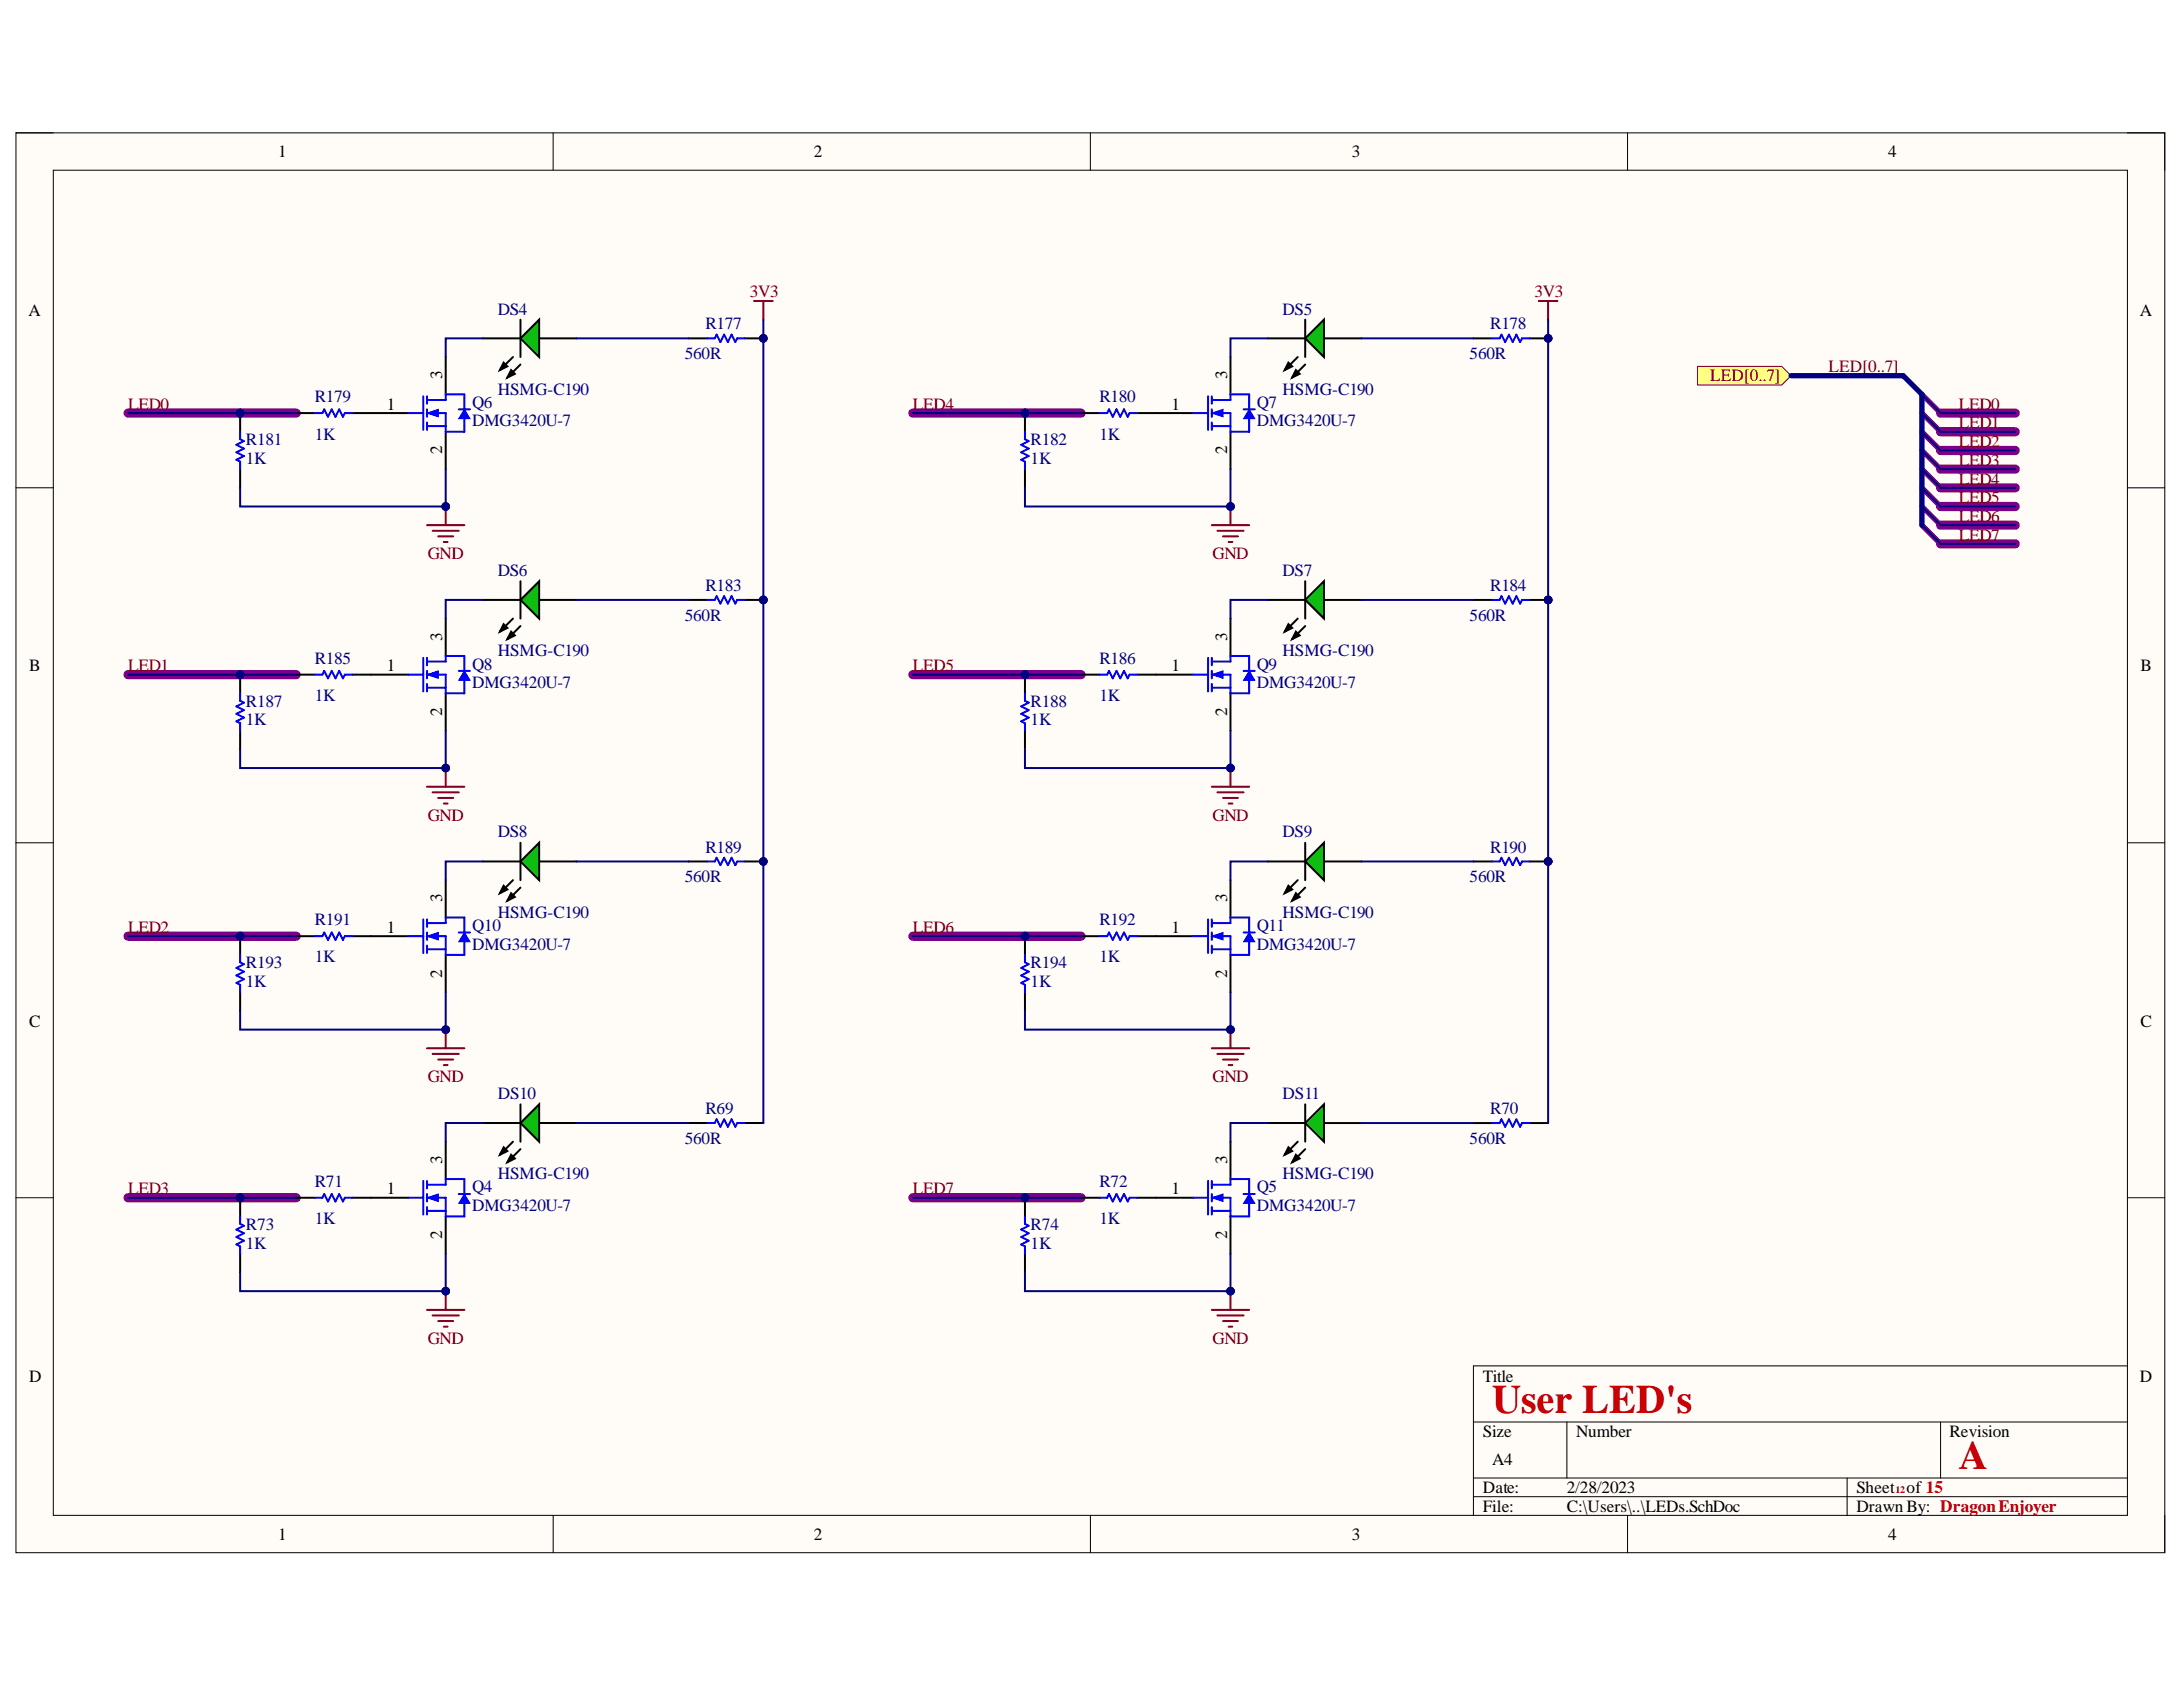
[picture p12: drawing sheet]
<svg xmlns="http://www.w3.org/2000/svg" width="279mm" height="216mm" viewBox="0 0 279 216" stroke-linecap="round" stroke-linejoin="round" font-family="sans-serif">
<defs><g id="words">
<g font-size="5.2" fill="#f00">
<text x="191" y="180.9">User LED's</text>
<text x="250.7" y="188.1">A</text>
</g>
<g font-size="2.2">
<text x="35.6" y="20.1">1</text>
<text x="104.2" y="20.1">2</text>
<text x="173" y="20.1">3</text>
<text x="241.7" y="20.1">4</text>
<text x="3.6" y="40.4">A</text>
<text x="273.9" y="40.4">A</text>
<text x="49.5" y="52.4">1</text>
<text x="56.6" y="48.6" transform="rotate(-90 56.6 48.6)">3</text>
<text x="149.9" y="52.4">1</text>
<text x="157" y="48.6" transform="rotate(-90 157 48.6)">3</text>
<text x="56.6" y="58.1" transform="rotate(-90 56.6 58.1)">2</text>
<text x="157" y="58.1" transform="rotate(-90 157 58.1)">2</text>
<text x="56.6" y="82.1" transform="rotate(-90 56.6 82.1)">3</text>
<text x="157" y="82.1" transform="rotate(-90 157 82.1)">3</text>
<text x="3.7" y="85.9">B</text>
<text x="49.5" y="85.9">1</text>
<text x="149.9" y="85.9">1</text>
<text x="274" y="85.9">B</text>
<text x="56.6" y="91.6" transform="rotate(-90 56.6 91.6)">2</text>
<text x="157" y="91.6" transform="rotate(-90 157 91.6)">2</text>
<text x="49.5" y="119.4">1</text>
<text x="56.6" y="115.5" transform="rotate(-90 56.6 115.5)">3</text>
<text x="149.9" y="119.4">1</text>
<text x="157" y="115.5" transform="rotate(-90 157 115.5)">3</text>
<text x="56.6" y="125.1" transform="rotate(-90 56.6 125.1)">2</text>
<text x="157" y="125.1" transform="rotate(-90 157 125.1)">2</text>
<text x="3.7" y="131.4">C</text>
<text x="274" y="131.4">C</text>
<text x="56.6" y="149" transform="rotate(-90 56.6 149)">3</text>
<text x="157" y="149" transform="rotate(-90 157 149)">3</text>
<text x="49.5" y="152.9">1</text>
<text x="149.9" y="152.9">1</text>
<text x="56.6" y="158.6" transform="rotate(-90 56.6 158.6)">2</text>
<text x="157" y="158.6" transform="rotate(-90 157 158.6)">2</text>
<text x="3.7" y="176.8">D</text>
<text x="189.8" y="176.8">Title</text>
<text x="273.9" y="176.8">D</text>
<text x="189.8" y="183.9">Size</text>
<text x="201.7" y="183.9">Number</text>
<text x="249.5" y="183.9">Revision</text>
<text x="189.8" y="191.1">Date:</text>
<text x="191" y="187.5">A4</text>
<text x="200.5" y="191.1">2/28/2023</text>
<text x="237.6" y="191.1">Sheet of 15</text>
<text x="35.6" y="197.1">1</text>
<text x="104.2" y="197.1">2</text>
<text x="173" y="197.1">3</text>
<text x="189.8" y="193.5">File:</text>
<text x="200.5" y="193.5">C:\Users\..\LEDs.SchDoc</text>
<text x="237.6" y="193.5">Drawn By: DragonEnjoyer</text>
<text x="241.7" y="197.1">4</text>
</g>
<g font-size="2.2" fill="#000080">
<text x="63.7" y="40.3">DS4</text>
<text x="164.2" y="40.3">DS5</text>
<text x="87.7" y="45.9">560R</text>
<text x="90.3" y="42.1">R177</text>
<text x="188.1" y="45.9">560R</text>
<text x="190.7" y="42.1">R178</text>
<text x="40.3" y="51.4">R179</text>
<text x="60.4" y="52.2">Q6</text>
<text x="63.7" y="50.5">HSMG-C190</text>
<text x="140.7" y="51.4">R180</text>
<text x="160.9" y="52.2">Q7</text>
<text x="164.2" y="50.5">HSMG-C190</text>
<text x="31.5" y="59.4">1K</text>
<text x="31.5" y="56.9">R181</text>
<text x="40.3" y="56.3">1K</text>
<text x="60.4" y="54.6">DMG3420U-7</text>
<text x="131.9" y="59.4">1K</text>
<text x="131.9" y="56.9">R182</text>
<text x="140.7" y="56.3">1K</text>
<text x="160.9" y="54.6">DMG3420U-7</text>
<text x="63.7" y="73.7">DS6</text>
<text x="90.3" y="75.6">R183</text>
<text x="164.2" y="73.7">DS7</text>
<text x="190.7" y="75.6">R184</text>
<text x="87.7" y="79.4">560R</text>
<text x="188.1" y="79.4">560R</text>
<text x="40.3" y="89.8">1K</text>
<text x="40.3" y="84.9">R185</text>
<text x="60.4" y="85.7">Q8</text>
<text x="60.4" y="88.1">DMG3420U-7</text>
<text x="63.7" y="84">HSMG-C190</text>
<text x="140.7" y="89.8">1K</text>
<text x="140.7" y="84.9">R186</text>
<text x="160.9" y="85.7">Q9</text>
<text x="160.9" y="88.1">DMG3420U-7</text>
<text x="164.2" y="84">HSMG-C190</text>
<text x="31.5" y="92.8">1K</text>
<text x="31.5" y="90.4">R187</text>
<text x="131.9" y="92.8">1K</text>
<text x="131.9" y="90.4">R188</text>
<text x="63.7" y="107.2">DS8</text>
<text x="164.2" y="107.2">DS9</text>
<text x="87.7" y="112.9">560R</text>
<text x="90.3" y="109.1">R189</text>
<text x="188.1" y="112.9">560R</text>
<text x="190.7" y="109.1">R190</text>
<text x="40.3" y="118.4">R191</text>
<text x="60.4" y="119.1">Q10</text>
<text x="63.7" y="117.5">HSMG-C190</text>
<text x="140.7" y="118.4">R192</text>
<text x="160.9" y="119.1">Q11</text>
<text x="164.2" y="117.5">HSMG-C190</text>
<text x="31.5" y="123.9">R193</text>
<text x="40.3" y="123.2">1K</text>
<text x="60.4" y="121.6">DMG3420U-7</text>
<text x="131.9" y="123.9">R194</text>
<text x="140.7" y="123.2">1K</text>
<text x="160.9" y="121.6">DMG3420U-7</text>
<text x="31.5" y="126.3">1K</text>
<text x="131.9" y="126.3">1K</text>
<text x="63.7" y="140.7">DS10</text>
<text x="90.3" y="142.5">R69</text>
<text x="164.2" y="140.7">DS11</text>
<text x="190.7" y="142.5">R70</text>
<text x="87.7" y="146.4">560R</text>
<text x="188.1" y="146.4">560R</text>
<text x="40.3" y="151.9">R71</text>
<text x="60.4" y="152.6">Q4</text>
<text x="60.4" y="155">DMG3420U-7</text>
<text x="63.7" y="150.9">HSMG-C190</text>
<text x="140.7" y="151.9">R72</text>
<text x="160.9" y="152.6">Q5</text>
<text x="160.9" y="155">DMG3420U-7</text>
<text x="164.2" y="150.9">HSMG-C190</text>
<text x="31.5" y="159.8">1K</text>
<text x="31.5" y="157.4">R73</text>
<text x="40.3" y="156.7">1K</text>
<text x="131.9" y="159.8">1K</text>
<text x="131.9" y="157.4">R74</text>
<text x="140.7" y="156.7">1K</text>
</g>
<g font-size="2.2" fill="#800000">
<text x="96" y="38.1">3V3</text>
<text x="196.4" y="38.1">3V3</text>
<text x="234" y="47.6">LED[0..7]</text>
<text x="16.4" y="52.4">LED0</text>
<text x="116.9" y="52.4">LED4</text>
<text x="218.9" y="48.8">LED[0..7]</text>
<text x="250.7" y="52.4">LED0</text>
<text x="250.7" y="54.8">LED1</text>
<text x="250.7" y="57.2">LED2</text>
<text x="250.7" y="59.6">LED3</text>
<text x="250.7" y="62">LED4</text>
<text x="250.7" y="64.4">LED5</text>
<text x="54.7" y="71.6">GND</text>
<text x="155.2" y="71.6">GND</text>
<text x="250.7" y="66.7">LED6</text>
<text x="250.7" y="69.2">LED7</text>
<text x="16.4" y="85.9">LED1</text>
<text x="116.9" y="85.9">LED5</text>
<text x="54.7" y="105.1">GND</text>
<text x="155.2" y="105.1">GND</text>
<text x="16.4" y="119.4">LED2</text>
<text x="116.9" y="119.4">LED6</text>
<text x="54.7" y="138.5">GND</text>
<text x="155.2" y="138.5">GND</text>
<text x="16.4" y="152.9">LED3</text>
<text x="116.9" y="152.9">LED7</text>
<text x="54.7" y="172">GND</text>
<text x="155.2" y="172">GND</text>
</g>
<text font-size="1.3" fill="#f00" x="242.6" y="191">12</text>
</g></defs>
<path d="M2 17h275.1v181.7h-275.1z" fill-rule="evenodd" fill="#fffcf8"/>
<path d="M2 17h275.1v181.7h-275.1z" fill="none" stroke="#000" stroke-width=".13"/>
<path d="M6.8 21.8h265.5v172.1h-265.5z" fill-rule="evenodd" fill="#fffcf8"/>
<g fill="none" stroke="#000" stroke-width=".13">
<path d="M2 17h4.8M70.8 17v4.8M139.6 17v4.8M208.3 17v4.8M272.3 17h4.8v4.8M6.8 21.8h265.5v172.1h-265.5zM2 62.4h4.8M272.3 62.4h4.8M2 107.9h4.8M272.3 107.9h4.8M2 153.3h4.8M272.3 153.3h4.8"/>
<path d="M272.3 174.8h-83.7v19.1M70.8 193.9v4.8M139.6 193.9v4.8M188.6 182h83.7M188.6 189.2h83.7M188.6 191.5h83.7M200.5 182v7.2M208.3 193.9v4.8M236.4 189.2v4.7M248.4 182v7.2M277.1 193.9v4.8"/>
</g>
<path d="M246 50.5l2.4 2.4M246 52.9l2.4 2.4M246 55.3l2.4 2.4M246 57.7l2.4 2.3M246 60l2.4 2.4M246 62.4l2.4 2.4M246 64.8l2.4 2.4M246 67.2l2.4 2.4" fill="none" stroke="#7d0089" stroke-width=".68"/>
<g fill="none" stroke="#7d0089" stroke-width="1.2">
<path d="M16.4 52.9h21.5M116.8 52.9h21.6M248.4 52.9h9.5M248.4 55.3h9.5M248.4 57.7h9.5M248.4 60h9.5M248.4 62.4h9.5M248.4 64.8h9.5M248.4 67.2h9.5M248.4 69.6h9.5M16.4 86.3h21.5M116.8 86.3h21.6"/>
<path d="M16.4 119.8h21.5M116.8 119.8h21.6M16.4 153.3h21.5M116.8 153.3h21.6"/>
</g>
<circle cx="97.7" cy="43.3" r=".48" fill="#000080"/>
<circle cx="97.7" cy="43.3" r=".48" fill="none" stroke="#000080" stroke-width=".13"/>
<path d="M95.3 43.3h2.4" fill="none" stroke="#000" stroke-width=".25"/>
<circle cx="97.7" cy="43.3" r=".48" fill="#000080"/>
<circle cx="97.7" cy="43.3" r=".48" fill="none" stroke="#000080" stroke-width=".13"/>
<path d="M88.1 43.3h2.4" fill="none" stroke="#000" stroke-width=".25"/>
<path d="M90.5 43.3h1l.2-.5 .5 1 .5-1 .5 1 .4-1 .5 1 .3-.5h.9" fill="none" stroke="#00f" stroke-width=".25"/>
<circle cx="97.7" cy="76.8" r=".48" fill="#000080"/>
<circle cx="97.7" cy="76.8" r=".48" fill="none" stroke="#000080" stroke-width=".13"/>
<path d="M95.3 76.8h2.4" fill="none" stroke="#000" stroke-width=".25"/>
<circle cx="97.7" cy="76.8" r=".48" fill="#000080"/>
<circle cx="97.7" cy="76.8" r=".48" fill="none" stroke="#000080" stroke-width=".13"/>
<path d="M88.1 76.8h2.4" fill="none" stroke="#000" stroke-width=".25"/>
<path d="M90.5 76.8h1l.2-.5 .5 1 .5-1 .5 1 .4-1 .5 1 .3-.5h.9" fill="none" stroke="#00f" stroke-width=".25"/>
<circle cx="97.7" cy="110.2" r=".48" fill="#000080"/>
<circle cx="97.7" cy="110.2" r=".48" fill="none" stroke="#000080" stroke-width=".13"/>
<path d="M95.3 110.2h2.4" fill="none" stroke="#000" stroke-width=".25"/>
<circle cx="97.7" cy="110.2" r=".48" fill="#000080"/>
<circle cx="97.7" cy="110.2" r=".48" fill="none" stroke="#000080" stroke-width=".13"/>
<path d="M47.5 119.8h4.8M57 112.6v4.8M88.1 110.2h2.4M57 122.2v4.8" fill="none" stroke="#000" stroke-width=".25"/>
<path d="M52.3 119.8h1.9M54.2 117.7v4.3M54.7 118.1h2.3M54.7 119.8h2.3v2.4M54.7 117.7v.9M54.7 119.3v1M90.5 110.2h1l.2-.4 .5 .9 .5-.9 .5 .9 .4-.9 .5 .9 .3-.5h.9M54.7 121.5h2.3M54.7 121v1" fill="none" stroke="#00f" stroke-width=".25"/>
<path d="M96.5 38.5h2.4M97.7 38.5v2.4" fill="none" stroke="#800000" stroke-width=".25"/>
<path d="M54.7 119.8l1.4-.5v1z" fill="#00f"/>
<path d="M54.7 119.8l1.4-.5v1z" fill="none" stroke="#00f" stroke-width=".13"/>
<path d="M57 118.1v-.7h2.4v1.9M59.4 120.5v1.7h-2.4" fill="none" stroke="#00f" stroke-width=".25"/>
<path d="M59.4 119.3l.8 1.2h-1.5z" fill="#00f"/>
<path d="M59.4 119.3l.8 1.2h-1.5z" fill="none" stroke="#00f" stroke-width=".13"/>
<path d="M40.3 119.8h1l.2-.5 .5 1 .5-1 .4 1 .5-1 .5 1 .2-.5h1M58.7 119.3h1.5" fill="none" stroke="#00f" stroke-width=".25"/>
<path d="M37.9 119.8h2.4M45.1 119.8h2.4" fill="none" stroke="#000" stroke-width=".25"/>
<circle cx="30.7" cy="119.8" r=".48" fill="#000080"/>
<circle cx="30.7" cy="119.8" r=".48" fill="none" stroke="#000080" stroke-width=".13"/>
<path d="M30.7 119.8v2.4" fill="none" stroke="#000" stroke-width=".25"/>
<circle cx="30.7" cy="119.8" r=".48" fill="#000080"/>
<circle cx="30.7" cy="119.8" r=".48" fill="none" stroke="#000080" stroke-width=".13"/>
<path d="M30.7 127v2.4" fill="none" stroke="#000" stroke-width=".25"/>
<path d="M30.7 122.2v1l.5 .2-.9 .5 .9 .5-.9 .4 .9 .5-.9 .5 .4 .2v1" fill="none" stroke="#00f" stroke-width=".25"/>
<path d="M54.7 134.2h4.7M55.4 134.9h3.3M56.1 135.6h1.9M56.8 136.3h.5M57 131.8v2.4" fill="none" stroke="#800000" stroke-width=".25"/>
<circle cx="57" cy="131.8" r=".48" fill="#000080"/>
<circle cx="57" cy="131.8" r=".48" fill="none" stroke="#000080" stroke-width=".13"/>
<path d="M57 79.2v4.8M47.5 86.3h4.8M57 88.7v4.8" fill="none" stroke="#000" stroke-width=".25"/>
<path d="M52.3 86.3h1.9M54.2 84.2v4.3M54.7 84.7h2.3M54.7 86.3h2.3v2.4M54.7 88h2.3M54.7 84.2v.9M54.7 85.9v.9M54.7 87.5v1" fill="none" stroke="#00f" stroke-width=".25"/>
<path d="M54.7 86.3l1.4-.4v.9z" fill="#00f"/>
<path d="M54.7 86.3l1.4-.4v.9z" fill="none" stroke="#00f" stroke-width=".13"/>
<path d="M57 84.7v-.7h2.4v1.9M59.4 87.1v1.6h-2.4" fill="none" stroke="#00f" stroke-width=".25"/>
<path d="M59.4 85.9l.8 1.2h-1.5z" fill="#00f"/>
<path d="M59.4 85.9l.8 1.2h-1.5z" fill="none" stroke="#00f" stroke-width=".13"/>
<path d="M40.3 86.3h1l.2-.4 .5 .9 .5-.9 .4 .9 .5-.9 .5 .9 .2-.5h1M58.7 85.9h1.5" fill="none" stroke="#00f" stroke-width=".25"/>
<path d="M37.9 86.3h2.4M45.1 86.3h2.4" fill="none" stroke="#000" stroke-width=".25"/>
<circle cx="30.7" cy="86.3" r=".48" fill="#000080"/>
<circle cx="30.7" cy="86.3" r=".48" fill="none" stroke="#000080" stroke-width=".13"/>
<path d="M30.7 86.3v2.4" fill="none" stroke="#000" stroke-width=".25"/>
<circle cx="30.7" cy="86.3" r=".48" fill="#000080"/>
<circle cx="30.7" cy="86.3" r=".48" fill="none" stroke="#000080" stroke-width=".13"/>
<path d="M30.7 93.5v2.4" fill="none" stroke="#000" stroke-width=".25"/>
<path d="M30.7 88.7v1l.5 .2-.9 .5 .9 .5-.9 .5 .9 .4-.9 .5 .4 .3v.9" fill="none" stroke="#00f" stroke-width=".25"/>
<path d="M57 98.3v2.4M54.7 100.7h4.7M55.4 101.4h3.3M56.1 102.1h1.9M56.8 102.8h.5" fill="none" stroke="#800000" stroke-width=".25"/>
<circle cx="57" cy="98.3" r=".48" fill="#000080"/>
<circle cx="57" cy="98.3" r=".48" fill="none" stroke="#000080" stroke-width=".13"/>
<path d="M47.5 52.9h4.8M57 45.7v4.8M57 55.3v4.7" fill="none" stroke="#000" stroke-width=".25"/>
<path d="M52.3 52.9h1.9M54.2 50.7v4.3M54.7 51.2h2.3M54.7 52.9h2.3v2.4M54.7 54.5h2.3M54.7 50.7v1M54.7 52.4v.9M54.7 54.1v.9" fill="none" stroke="#00f" stroke-width=".25"/>
<path d="M54.7 52.9l1.4-.5v.9z" fill="#00f"/>
<path d="M54.7 52.9l1.4-.5v.9z" fill="none" stroke="#00f" stroke-width=".13"/>
<path d="M57 51.2v-.7h2.4v1.9M59.4 53.6v1.7h-2.4" fill="none" stroke="#00f" stroke-width=".25"/>
<path d="M59.4 52.4l.8 1.2h-1.5z" fill="#00f"/>
<path d="M59.4 52.4l.8 1.2h-1.5z" fill="none" stroke="#00f" stroke-width=".13"/>
<path d="M40.3 52.9h1l.2-.5 .5 .9 .5-.9 .4 .9 .5-.9 .5 .9 .2-.4h1M58.7 52.4h1.5" fill="none" stroke="#00f" stroke-width=".25"/>
<path d="M37.9 52.9h2.4M45.1 52.9h2.4" fill="none" stroke="#000" stroke-width=".25"/>
<circle cx="30.7" cy="52.9" r=".48" fill="#000080"/>
<circle cx="30.7" cy="52.9" r=".48" fill="none" stroke="#000080" stroke-width=".13"/>
<path d="M30.7 52.9v2.4" fill="none" stroke="#000" stroke-width=".25"/>
<circle cx="30.7" cy="52.9" r=".48" fill="#000080"/>
<circle cx="30.7" cy="52.9" r=".48" fill="none" stroke="#000080" stroke-width=".13"/>
<path d="M30.7 60v2.4" fill="none" stroke="#000" stroke-width=".25"/>
<path d="M30.7 55.3v.9l.5 .3-.9 .4 .9 .5-.9 .5 .9 .5-.9 .4 .4 .3v.9" fill="none" stroke="#00f" stroke-width=".25"/>
<path d="M54.7 67.2h4.7M55.4 67.9h3.3M56.1 68.6h1.9M56.8 69.4h.5M57 64.8v2.4" fill="none" stroke="#800000" stroke-width=".25"/>
<circle cx="57" cy="64.8" r=".48" fill="#000080"/>
<circle cx="57" cy="64.8" r=".48" fill="none" stroke="#000080" stroke-width=".13"/>
<circle cx="198.1" cy="43.3" r=".48" fill="#000080"/>
<circle cx="198.1" cy="43.3" r=".48" fill="none" stroke="#000080" stroke-width=".13"/>
<path d="M195.8 43.3h2.3" fill="none" stroke="#000" stroke-width=".25"/>
<circle cx="198.1" cy="43.3" r=".48" fill="#000080"/>
<circle cx="198.1" cy="43.3" r=".48" fill="none" stroke="#000080" stroke-width=".13"/>
<path d="M188.6 43.3h2.4" fill="none" stroke="#000" stroke-width=".25"/>
<path d="M191 43.3h.9l.3-.5 .4 1 .5-1 .5 1 .5-1 .5 1 .2-.5h1" fill="none" stroke="#00f" stroke-width=".25"/>
<circle cx="198.1" cy="76.8" r=".48" fill="#000080"/>
<circle cx="198.1" cy="76.8" r=".48" fill="none" stroke="#000080" stroke-width=".13"/>
<path d="M195.8 76.8h2.3" fill="none" stroke="#000" stroke-width=".25"/>
<circle cx="198.1" cy="76.8" r=".48" fill="#000080"/>
<circle cx="198.1" cy="76.8" r=".48" fill="none" stroke="#000080" stroke-width=".13"/>
<path d="M188.6 76.8h2.4" fill="none" stroke="#000" stroke-width=".25"/>
<path d="M191 76.8h.9l.3-.5 .4 1 .5-1 .5 1 .5-1 .5 1 .2-.5h1" fill="none" stroke="#00f" stroke-width=".25"/>
<circle cx="198.1" cy="110.2" r=".48" fill="#000080"/>
<circle cx="198.1" cy="110.2" r=".48" fill="none" stroke="#000080" stroke-width=".13"/>
<path d="M195.8 110.2h2.3" fill="none" stroke="#000" stroke-width=".25"/>
<circle cx="198.1" cy="110.2" r=".48" fill="#000080"/>
<circle cx="198.1" cy="110.2" r=".48" fill="none" stroke="#000080" stroke-width=".13"/>
<path d="M147.9 119.8h4.8M157.5 112.6v4.8M188.6 110.2h2.4M157.5 122.2v4.8" fill="none" stroke="#000" stroke-width=".25"/>
<path d="M152.7 119.8h1.9M154.6 117.7v4.3M155.1 118.1h2.4M155.1 119.8h2.4v2.4M155.1 117.7v.9M155.1 119.3v1M191 110.2h.9l.3-.4 .4 .9 .5-.9 .5 .9 .5-.9 .5 .9 .2-.5h1M155.1 121.5h2.4M155.1 121v1" fill="none" stroke="#00f" stroke-width=".25"/>
<path d="M196.9 38.5h2.4M198.1 38.5v2.4" fill="none" stroke="#800000" stroke-width=".25"/>
<path d="M155.1 119.8l1.4-.5v1z" fill="#00f"/>
<path d="M155.1 119.8l1.4-.5v1z" fill="none" stroke="#00f" stroke-width=".13"/>
<path d="M157.5 118.1v-.7h2.4v1.9M159.9 120.5v1.7h-2.4" fill="none" stroke="#00f" stroke-width=".25"/>
<path d="M159.9 119.3l.7 1.2h-1.4z" fill="#00f"/>
<path d="M159.9 119.3l.7 1.2h-1.4z" fill="none" stroke="#00f" stroke-width=".13"/>
<path d="M140.7 119.8h1l.2-.5 .5 1 .5-1 .5 1 .5-1 .4 1 .3-.5h.9M159.2 119.3h1.4" fill="none" stroke="#00f" stroke-width=".25"/>
<path d="M138.4 119.8h2.3M145.5 119.8h2.4" fill="none" stroke="#000" stroke-width=".25"/>
<circle cx="131.2" cy="119.8" r=".48" fill="#000080"/>
<circle cx="131.2" cy="119.8" r=".48" fill="none" stroke="#000080" stroke-width=".13"/>
<path d="M131.2 119.8v2.4" fill="none" stroke="#000" stroke-width=".25"/>
<circle cx="131.2" cy="119.8" r=".48" fill="#000080"/>
<circle cx="131.2" cy="119.8" r=".48" fill="none" stroke="#000080" stroke-width=".13"/>
<path d="M131.2 127v2.4" fill="none" stroke="#000" stroke-width=".25"/>
<path d="M131.2 122.2v1l.5 .2-1 .5 1 .5-1 .4 1 .5-1 .5 .5 .2v1" fill="none" stroke="#00f" stroke-width=".25"/>
<path d="M155.1 134.2h4.8M155.8 134.9h3.4M156.5 135.6h1.9M157.2 136.3h.5M157.5 131.8v2.4" fill="none" stroke="#800000" stroke-width=".25"/>
<circle cx="157.5" cy="131.8" r=".48" fill="#000080"/>
<circle cx="157.5" cy="131.8" r=".48" fill="none" stroke="#000080" stroke-width=".13"/>
<path d="M157.5 79.2v4.8M147.9 86.3h4.8M157.5 88.7v4.8" fill="none" stroke="#000" stroke-width=".25"/>
<path d="M152.7 86.3h1.9M154.6 84.2v4.3M155.1 84.7h2.4M155.1 86.3h2.4v2.4M155.1 88h2.4M155.1 84.2v.9M155.1 85.9v.9M155.1 87.5v1" fill="none" stroke="#00f" stroke-width=".25"/>
<path d="M155.1 86.3l1.4-.4v.9z" fill="#00f"/>
<path d="M155.1 86.3l1.4-.4v.9z" fill="none" stroke="#00f" stroke-width=".13"/>
<path d="M157.5 84.7v-.7h2.4v1.9M159.9 87.1v1.6h-2.4" fill="none" stroke="#00f" stroke-width=".25"/>
<path d="M159.9 85.9l.7 1.2h-1.4z" fill="#00f"/>
<path d="M159.9 85.9l.7 1.2h-1.4z" fill="none" stroke="#00f" stroke-width=".13"/>
<path d="M140.7 86.3h1l.2-.4 .5 .9 .5-.9 .5 .9 .5-.9 .4 .9 .3-.5h.9M159.2 85.9h1.4" fill="none" stroke="#00f" stroke-width=".25"/>
<path d="M138.4 86.3h2.3M145.5 86.3h2.4" fill="none" stroke="#000" stroke-width=".25"/>
<circle cx="131.2" cy="86.3" r=".48" fill="#000080"/>
<circle cx="131.2" cy="86.3" r=".48" fill="none" stroke="#000080" stroke-width=".13"/>
<path d="M131.2 86.3v2.4" fill="none" stroke="#000" stroke-width=".25"/>
<circle cx="131.2" cy="86.3" r=".48" fill="#000080"/>
<circle cx="131.2" cy="86.3" r=".48" fill="none" stroke="#000080" stroke-width=".13"/>
<path d="M131.2 93.5v2.4" fill="none" stroke="#000" stroke-width=".25"/>
<path d="M131.2 88.7v1l.5 .2-1 .5 1 .5-1 .5 1 .4-1 .5 .5 .3v.9" fill="none" stroke="#00f" stroke-width=".25"/>
<path d="M157.5 98.3v2.4M155.1 100.7h4.8M155.8 101.4h3.4M156.5 102.1h1.9M157.2 102.8h.5" fill="none" stroke="#800000" stroke-width=".25"/>
<circle cx="157.5" cy="98.3" r=".48" fill="#000080"/>
<circle cx="157.5" cy="98.3" r=".48" fill="none" stroke="#000080" stroke-width=".13"/>
<path d="M147.9 52.9h4.8M157.5 45.7v4.8M157.5 55.3v4.7" fill="none" stroke="#000" stroke-width=".25"/>
<path d="M152.7 52.9h1.9M154.6 50.7v4.3M155.1 51.2h2.4M155.1 52.9h2.4v2.4M155.1 54.5h2.4M155.1 50.7v1M155.1 52.4v.9M155.1 54.1v.9" fill="none" stroke="#00f" stroke-width=".25"/>
<path d="M155.1 52.9l1.4-.5v.9z" fill="#00f"/>
<path d="M155.1 52.9l1.4-.5v.9z" fill="none" stroke="#00f" stroke-width=".13"/>
<path d="M157.5 51.2v-.7h2.4v1.9M159.9 53.6v1.7h-2.4" fill="none" stroke="#00f" stroke-width=".25"/>
<path d="M159.9 52.4l.7 1.2h-1.4z" fill="#00f"/>
<path d="M159.9 52.4l.7 1.2h-1.4z" fill="none" stroke="#00f" stroke-width=".13"/>
<path d="M140.7 52.9h1l.2-.5 .5 .9 .5-.9 .5 .9 .5-.9 .4 .9 .3-.4h.9M159.2 52.4h1.4" fill="none" stroke="#00f" stroke-width=".25"/>
<path d="M138.4 52.9h2.3M145.5 52.9h2.4" fill="none" stroke="#000" stroke-width=".25"/>
<circle cx="131.2" cy="52.9" r=".48" fill="#000080"/>
<circle cx="131.2" cy="52.9" r=".48" fill="none" stroke="#000080" stroke-width=".13"/>
<path d="M131.2 52.9v2.4" fill="none" stroke="#000" stroke-width=".25"/>
<circle cx="131.2" cy="52.9" r=".48" fill="#000080"/>
<circle cx="131.2" cy="52.9" r=".48" fill="none" stroke="#000080" stroke-width=".13"/>
<path d="M131.2 60v2.4" fill="none" stroke="#000" stroke-width=".25"/>
<path d="M131.2 55.3v.9l.5 .3-1 .4 1 .5-1 .5 1 .5-1 .4 .5 .3v.9" fill="none" stroke="#00f" stroke-width=".25"/>
<path d="M155.1 67.2h4.8M155.8 67.9h3.4M156.5 68.6h1.9M157.2 69.4h.5M157.5 64.8v2.4" fill="none" stroke="#800000" stroke-width=".25"/>
<circle cx="157.5" cy="64.8" r=".48" fill="#000080"/>
<circle cx="157.5" cy="64.8" r=".48" fill="none" stroke="#000080" stroke-width=".13"/>
<path d="M246 50.5l2.4 2.4M246 52.9l2.4 2.4M246 55.3l2.4 2.4M246 57.7l2.4 2.3M246 60l2.4 2.4M246 62.4l2.4 2.4" fill="none" stroke="#000080" stroke-width=".25"/>
<path d="M217.3 46.9h10.7l1.2 1.2-1.2 1.2h-10.7z" fill-rule="evenodd" fill="#ffff80"/>
<path d="M217.3 46.9h10.7l1.2 1.2-1.2 1.2h-10.7z" fill="none" stroke="#800000" stroke-width=".13"/>
<path d="M47.5 153.3h4.8M57 146.1v4.8M57 155.7v4.8M88.1 143.7h2.4M95.3 143.7h2.4" fill="none" stroke="#000" stroke-width=".25"/>
<path d="M52.3 153.3h1.9M54.2 151.1v4.3M54.7 151.6h2.3M54.7 153.3h2.3v2.4M54.7 155h2.3M54.7 151.1v1M54.7 152.8v1M54.7 154.5v.9M90.5 143.7h1l.2-.5 .5 1 .5-1 .5 1 .4-1 .5 1 .3-.5h.9" fill="none" stroke="#00f" stroke-width=".25"/>
<path d="M54.7 153.3l1.4-.5v1z" fill="#00f"/>
<path d="M54.7 153.3l1.4-.5v1z" fill="none" stroke="#00f" stroke-width=".13"/>
<path d="M57 151.6v-.7h2.4v1.9M59.4 154v1.7h-2.4" fill="none" stroke="#00f" stroke-width=".25"/>
<path d="M59.4 152.8l.8 1.2h-1.5z" fill="#00f"/>
<path d="M59.4 152.8l.8 1.2h-1.5z" fill="none" stroke="#00f" stroke-width=".13"/>
<path d="M40.3 153.3h1l.2-.5 .5 1 .5-1 .4 1 .5-1 .5 1 .2-.5h1M58.7 152.8h1.5" fill="none" stroke="#00f" stroke-width=".25"/>
<path d="M37.9 153.3h2.4M45.1 153.3h2.4" fill="none" stroke="#000" stroke-width=".25"/>
<circle cx="30.7" cy="153.3" r=".48" fill="#000080"/>
<circle cx="30.7" cy="153.3" r=".48" fill="none" stroke="#000080" stroke-width=".13"/>
<path d="M30.7 153.3v2.4" fill="none" stroke="#000" stroke-width=".25"/>
<circle cx="30.7" cy="153.3" r=".48" fill="#000080"/>
<circle cx="30.7" cy="153.3" r=".48" fill="none" stroke="#000080" stroke-width=".13"/>
<path d="M30.7 160.5v2.4" fill="none" stroke="#000" stroke-width=".25"/>
<path d="M30.7 155.7v.9l.5 .3-.9 .5 .9 .4-.9 .5 .9 .5-.9 .5 .4 .2v1" fill="none" stroke="#00f" stroke-width=".25"/>
<path d="M54.7 167.6h4.7M55.4 168.3h3.3M56.1 169.1h1.9M56.8 169.8h.5M57 165.2v2.4" fill="none" stroke="#800000" stroke-width=".25"/>
<circle cx="57" cy="165.2" r=".48" fill="#000080"/>
<circle cx="57" cy="165.2" r=".48" fill="none" stroke="#000080" stroke-width=".13"/>
<path d="M147.9 153.3h4.8M157.5 146.1v4.8M157.5 155.7v4.8M188.6 143.7h2.4M195.8 143.7h2.3" fill="none" stroke="#000" stroke-width=".25"/>
<path d="M152.7 153.3h1.9M154.6 151.1v4.3M155.1 151.6h2.4M155.1 153.3h2.4v2.4M155.1 155h2.4M155.1 151.1v1M155.1 152.8v1M155.1 154.5v.9M191 143.7h.9l.3-.4 .4 .9 .5-.9 .5 .9 .5-.9 .5 .9 .2-.5h1" fill="none" stroke="#00f" stroke-width=".25"/>
<path d="M155.1 153.3l1.4-.5v1z" fill="#00f"/>
<path d="M155.1 153.3l1.4-.5v1z" fill="none" stroke="#00f" stroke-width=".13"/>
<path d="M157.5 151.6v-.7h2.4v1.9M159.9 154v1.7h-2.4" fill="none" stroke="#00f" stroke-width=".25"/>
<path d="M159.9 152.8l.7 1.2h-1.4z" fill="#00f"/>
<path d="M159.9 152.8l.7 1.2h-1.4z" fill="none" stroke="#00f" stroke-width=".13"/>
<path d="M140.7 153.3h1l.2-.5 .5 1 .5-1 .5 1 .5-1 .4 1 .3-.5h.9M159.2 152.8h1.4" fill="none" stroke="#00f" stroke-width=".25"/>
<path d="M138.4 153.3h2.3M145.5 153.3h2.4" fill="none" stroke="#000" stroke-width=".25"/>
<circle cx="131.2" cy="153.3" r=".48" fill="#000080"/>
<circle cx="131.2" cy="153.3" r=".48" fill="none" stroke="#000080" stroke-width=".13"/>
<path d="M131.2 153.3v2.4" fill="none" stroke="#000" stroke-width=".25"/>
<circle cx="131.2" cy="153.3" r=".48" fill="#000080"/>
<circle cx="131.2" cy="153.3" r=".48" fill="none" stroke="#000080" stroke-width=".13"/>
<path d="M131.2 160.5v2.4" fill="none" stroke="#000" stroke-width=".25"/>
<path d="M131.2 155.7v.9l.5 .3-1 .5 1 .4-1 .5 1 .5-1 .5 .5 .2v1" fill="none" stroke="#00f" stroke-width=".25"/>
<path d="M155.1 167.6h4.8M155.8 168.3h3.4M156.5 169.1h1.9M157.2 169.8h.5M157.5 165.2v2.4" fill="none" stroke="#800000" stroke-width=".25"/>
<circle cx="157.5" cy="165.2" r=".48" fill="#000080"/>
<circle cx="157.5" cy="165.2" r=".48" fill="none" stroke="#000080" stroke-width=".13"/>
<path d="M246 64.8l2.4 2.4M246 67.2l2.4 2.4" fill="none" stroke="#000080" stroke-width=".25"/>
<path d="M61.8 43.3h4.8M69 43.3h4.8" fill="none" stroke="#000" stroke-width=".25"/>
<path d="M69 40.9v4.8l-2.4-2.4z" fill="#00bf00"/>
<path d="M64.5 46.4l.4 .5-.9 .5zM65.4 47.4l.5 .4-1 .5zM65.7 45.7l-1.7 1.7M66.6 46.6l-1.7 1.7M66.6 40.9v4.8M69 40.9v4.8l-2.4-2.4zM61.8 76.8h4.8M69 76.8h4.8" fill="none" stroke="#000" stroke-width=".25"/>
<path d="M64.5 46.4l.4 .5-.9 .5zM65.4 47.4l.5 .4-1 .5z" fill="#000"/>
<path d="M66.6 76.8l2.4-2.4v4.8z" fill="#00bf00"/>
<path d="M64.5 79.9l.4 .5-.9 .4zM65.7 79.2l-1.7 1.6M66.6 76.8l2.4-2.4v4.8zM66.6 74.4v4.8M65.4 80.8l.5 .5-1 .5zM66.6 80.1l-1.7 1.7M61.8 110.2h4.8M69 110.2h4.8" fill="none" stroke="#000" stroke-width=".25"/>
<path d="M64.5 79.9l.4 .5-.9 .4zM65.4 80.8l.5 .5-1 .5z" fill="#000"/>
<path d="M66.6 110.2l2.4-2.3v4.7z" fill="#00bf00"/>
<path d="M64.5 113.4l.4 .4-.9 .5zM65.4 114.3l.5 .5-1 .5zM65.7 112.6l-1.7 1.7M66.6 110.2l2.4-2.3v4.7zM66.6 113.6l-1.7 1.7M66.6 107.9v4.7M61.8 143.7h4.8M69 143.7h4.8" fill="none" stroke="#000" stroke-width=".25"/>
<path d="M64.5 113.4l.4 .4-.9 .5zM65.4 114.3l.5 .5-1 .5z" fill="#000"/>
<path d="M66.6 143.7l2.4-2.4v4.8z" fill="#00bf00"/>
<path d="M64.5 146.8l.4 .5-.9 .5zM65.4 147.8l.5 .5-1 .4zM65.7 146.1l-1.7 1.7M66.6 143.7l2.4-2.4v4.8zM66.6 147.1l-1.7 1.6M66.6 141.3v4.8M162.3 143.7h4.8M169.4 143.7h4.8" fill="none" stroke="#000" stroke-width=".25"/>
<path d="M64.5 146.8l.4 .5-.9 .5zM65.4 147.8l.5 .5-1 .4z" fill="#000"/>
<path d="M167.1 143.7l2.3-2.4v4.8z" fill="#00bf00"/>
<path d="M162.3 110.2h4.8M169.4 110.2h4.8M164.9 146.8l.5 .5-1 .5zM165.9 147.8l.4 .5-.9 .4zM166.1 146.1l-1.7 1.7M167.1 143.7l2.3-2.4v4.8zM167.1 147.1l-1.7 1.6M167.1 141.3v4.8" fill="none" stroke="#000" stroke-width=".25"/>
<path d="M164.9 146.8l.5 .5-1 .5zM165.9 147.8l.4 .5-.9 .4z" fill="#000"/>
<path d="M167.1 110.2l2.3-2.3v4.7z" fill="#00bf00"/>
<path d="M162.3 76.8h4.8M169.4 76.8h4.8M164.9 113.4l.5 .4-1 .5zM165.9 114.3l.4 .5-.9 .5zM166.1 112.6l-1.7 1.7M167.1 110.2l2.3-2.3v4.7zM167.1 113.6l-1.7 1.7M167.1 107.9v4.7" fill="none" stroke="#000" stroke-width=".25"/>
<path d="M164.9 113.4l.5 .4-1 .5zM165.9 114.3l.4 .5-.9 .5z" fill="#000"/>
<path d="M167.1 76.8l2.3-2.4v4.8z" fill="#00bf00"/>
<path d="M162.3 43.3h4.8M169.4 43.3h4.8M164.9 79.9l.5 .5-1 .4zM166.1 79.2l-1.7 1.6M167.1 76.8l2.3-2.4v4.8zM167.1 74.4v4.8M165.9 80.8l.4 .5-.9 .5zM167.1 80.1l-1.7 1.7" fill="none" stroke="#000" stroke-width=".25"/>
<path d="M164.9 79.9l.5 .5-1 .4zM165.9 80.8l.4 .5-.9 .5z" fill="#000"/>
<path d="M167.1 43.3l2.3-2.4v4.8z" fill="#00bf00"/>
<path d="M164.9 46.4l.5 .5-1 .5zM165.9 47.4l.4 .4-.9 .5zM166.1 45.7l-1.7 1.7M167.1 43.3l2.3-2.4v4.8zM167.1 46.6l-1.7 1.7M167.1 40.9v4.8" fill="none" stroke="#000" stroke-width=".25"/>
<path d="M164.9 46.4l.5 .5-1 .5zM165.9 47.4l.4 .4-.9 .5z" fill="#000"/>
<path d="M73.8 43.3h14.3M73.8 76.8h14.3M30.7 119.8h7.2M73.8 110.2h14.3" fill="none" stroke="#000080" stroke-width=".25"/>
<circle cx="30.7" cy="119.8" r=".48" fill="#000080"/>
<circle cx="30.7" cy="119.8" r=".48" fill="none" stroke="#000080" stroke-width=".13"/>
<path d="M30.7 129.4v2.4h26.3" fill="none" stroke="#000080" stroke-width=".25"/>
<circle cx="57" cy="131.8" r=".48" fill="#000080"/>
<circle cx="57" cy="131.8" r=".48" fill="none" stroke="#000080" stroke-width=".13"/>
<path d="M57 127v4.8" fill="none" stroke="#000080" stroke-width=".25"/>
<circle cx="57" cy="131.8" r=".48" fill="#000080"/>
<circle cx="57" cy="131.8" r=".48" fill="none" stroke="#000080" stroke-width=".13"/>
<path d="M16.4 119.8h14.3" fill="none" stroke="#000080" stroke-width=".25"/>
<circle cx="30.7" cy="119.8" r=".48" fill="#000080"/>
<circle cx="30.7" cy="119.8" r=".48" fill="none" stroke="#000080" stroke-width=".13"/>
<path d="M30.7 86.3h7.2" fill="none" stroke="#000080" stroke-width=".25"/>
<circle cx="30.7" cy="86.3" r=".48" fill="#000080"/>
<circle cx="30.7" cy="86.3" r=".48" fill="none" stroke="#000080" stroke-width=".13"/>
<path d="M30.7 95.9v2.4h26.3" fill="none" stroke="#000080" stroke-width=".25"/>
<circle cx="57" cy="98.3" r=".48" fill="#000080"/>
<circle cx="57" cy="98.3" r=".48" fill="none" stroke="#000080" stroke-width=".13"/>
<path d="M57 93.5v4.8" fill="none" stroke="#000080" stroke-width=".25"/>
<circle cx="57" cy="98.3" r=".48" fill="#000080"/>
<circle cx="57" cy="98.3" r=".48" fill="none" stroke="#000080" stroke-width=".13"/>
<path d="M16.4 86.3h14.3" fill="none" stroke="#000080" stroke-width=".25"/>
<circle cx="30.7" cy="86.3" r=".48" fill="#000080"/>
<circle cx="30.7" cy="86.3" r=".48" fill="none" stroke="#000080" stroke-width=".13"/>
<path d="M97.7 40.9v35.9" fill="none" stroke="#000080" stroke-width=".25"/>
<circle cx="97.7" cy="43.3" r=".48" fill="#000080"/>
<circle cx="97.7" cy="43.3" r=".48" fill="none" stroke="#000080" stroke-width=".13"/>
<circle cx="97.7" cy="76.8" r=".48" fill="#000080"/>
<circle cx="97.7" cy="76.8" r=".48" fill="none" stroke="#000080" stroke-width=".13"/>
<path d="M30.7 52.9h7.2" fill="none" stroke="#000080" stroke-width=".25"/>
<circle cx="30.7" cy="52.9" r=".48" fill="#000080"/>
<circle cx="30.7" cy="52.9" r=".48" fill="none" stroke="#000080" stroke-width=".13"/>
<path d="M30.7 62.4v2.4h26.3" fill="none" stroke="#000080" stroke-width=".25"/>
<circle cx="57" cy="64.8" r=".48" fill="#000080"/>
<circle cx="57" cy="64.8" r=".48" fill="none" stroke="#000080" stroke-width=".13"/>
<path d="M57 60v4.8" fill="none" stroke="#000080" stroke-width=".25"/>
<circle cx="57" cy="64.8" r=".48" fill="#000080"/>
<circle cx="57" cy="64.8" r=".48" fill="none" stroke="#000080" stroke-width=".13"/>
<path d="M16.4 52.9h14.3" fill="none" stroke="#000080" stroke-width=".25"/>
<circle cx="30.7" cy="52.9" r=".48" fill="#000080"/>
<circle cx="30.7" cy="52.9" r=".48" fill="none" stroke="#000080" stroke-width=".13"/>
<path d="M174.2 43.3h14.4M174.2 76.8h14.4M131.2 119.8h7.2M174.2 110.2h14.4" fill="none" stroke="#000080" stroke-width=".25"/>
<circle cx="131.2" cy="119.8" r=".48" fill="#000080"/>
<circle cx="131.2" cy="119.8" r=".48" fill="none" stroke="#000080" stroke-width=".13"/>
<path d="M131.2 129.4v2.4h26.3" fill="none" stroke="#000080" stroke-width=".25"/>
<circle cx="157.5" cy="131.8" r=".48" fill="#000080"/>
<circle cx="157.5" cy="131.8" r=".48" fill="none" stroke="#000080" stroke-width=".13"/>
<path d="M157.5 127v4.8" fill="none" stroke="#000080" stroke-width=".25"/>
<circle cx="157.5" cy="131.8" r=".48" fill="#000080"/>
<circle cx="157.5" cy="131.8" r=".48" fill="none" stroke="#000080" stroke-width=".13"/>
<path d="M116.8 119.8h14.4" fill="none" stroke="#000080" stroke-width=".25"/>
<circle cx="131.2" cy="119.8" r=".48" fill="#000080"/>
<circle cx="131.2" cy="119.8" r=".48" fill="none" stroke="#000080" stroke-width=".13"/>
<path d="M131.2 86.3h7.2" fill="none" stroke="#000080" stroke-width=".25"/>
<circle cx="131.2" cy="86.3" r=".48" fill="#000080"/>
<circle cx="131.2" cy="86.3" r=".48" fill="none" stroke="#000080" stroke-width=".13"/>
<path d="M131.2 95.9v2.4h26.3" fill="none" stroke="#000080" stroke-width=".25"/>
<circle cx="157.5" cy="98.3" r=".48" fill="#000080"/>
<circle cx="157.5" cy="98.3" r=".48" fill="none" stroke="#000080" stroke-width=".13"/>
<path d="M157.5 93.5v4.8" fill="none" stroke="#000080" stroke-width=".25"/>
<circle cx="157.5" cy="98.3" r=".48" fill="#000080"/>
<circle cx="157.5" cy="98.3" r=".48" fill="none" stroke="#000080" stroke-width=".13"/>
<path d="M116.8 86.3h14.4" fill="none" stroke="#000080" stroke-width=".25"/>
<circle cx="131.2" cy="86.3" r=".48" fill="#000080"/>
<circle cx="131.2" cy="86.3" r=".48" fill="none" stroke="#000080" stroke-width=".13"/>
<path d="M198.1 76.8v33.4" fill="none" stroke="#000080" stroke-width=".25"/>
<circle cx="198.1" cy="76.8" r=".48" fill="#000080"/>
<circle cx="198.1" cy="76.8" r=".48" fill="none" stroke="#000080" stroke-width=".13"/>
<circle cx="198.1" cy="110.2" r=".48" fill="#000080"/>
<circle cx="198.1" cy="110.2" r=".48" fill="none" stroke="#000080" stroke-width=".13"/>
<path d="M198.1 40.9v35.9" fill="none" stroke="#000080" stroke-width=".25"/>
<circle cx="198.1" cy="43.3" r=".48" fill="#000080"/>
<circle cx="198.1" cy="43.3" r=".48" fill="none" stroke="#000080" stroke-width=".13"/>
<circle cx="198.1" cy="76.8" r=".48" fill="#000080"/>
<circle cx="198.1" cy="76.8" r=".48" fill="none" stroke="#000080" stroke-width=".13"/>
<path d="M131.2 52.9h7.2" fill="none" stroke="#000080" stroke-width=".25"/>
<circle cx="131.2" cy="52.9" r=".48" fill="#000080"/>
<circle cx="131.2" cy="52.9" r=".48" fill="none" stroke="#000080" stroke-width=".13"/>
<path d="M131.2 62.4v2.4h26.3" fill="none" stroke="#000080" stroke-width=".25"/>
<circle cx="157.5" cy="64.8" r=".48" fill="#000080"/>
<circle cx="157.5" cy="64.8" r=".48" fill="none" stroke="#000080" stroke-width=".13"/>
<path d="M157.5 60v4.8" fill="none" stroke="#000080" stroke-width=".25"/>
<circle cx="157.5" cy="64.8" r=".48" fill="#000080"/>
<circle cx="157.5" cy="64.8" r=".48" fill="none" stroke="#000080" stroke-width=".13"/>
<path d="M116.8 52.9h14.4" fill="none" stroke="#000080" stroke-width=".25"/>
<circle cx="131.2" cy="52.9" r=".48" fill="#000080"/>
<circle cx="131.2" cy="52.9" r=".48" fill="none" stroke="#000080" stroke-width=".13"/>
<path d="M30.7 153.3h7.2M73.8 143.7h14.3" fill="none" stroke="#000080" stroke-width=".25"/>
<circle cx="30.7" cy="153.3" r=".48" fill="#000080"/>
<circle cx="30.7" cy="153.3" r=".48" fill="none" stroke="#000080" stroke-width=".13"/>
<path d="M30.7 162.9v2.3h26.3" fill="none" stroke="#000080" stroke-width=".25"/>
<circle cx="57" cy="165.2" r=".48" fill="#000080"/>
<circle cx="57" cy="165.2" r=".48" fill="none" stroke="#000080" stroke-width=".13"/>
<path d="M57 160.5v4.7" fill="none" stroke="#000080" stroke-width=".25"/>
<circle cx="57" cy="165.2" r=".48" fill="#000080"/>
<circle cx="57" cy="165.2" r=".48" fill="none" stroke="#000080" stroke-width=".13"/>
<path d="M16.4 153.3h14.3" fill="none" stroke="#000080" stroke-width=".25"/>
<circle cx="30.7" cy="153.3" r=".48" fill="#000080"/>
<circle cx="30.7" cy="153.3" r=".48" fill="none" stroke="#000080" stroke-width=".13"/>
<path d="M97.7 76.8v66.9" fill="none" stroke="#000080" stroke-width=".25"/>
<circle cx="97.7" cy="76.8" r=".48" fill="#000080"/>
<circle cx="97.7" cy="76.8" r=".48" fill="none" stroke="#000080" stroke-width=".13"/>
<circle cx="97.7" cy="110.2" r=".48" fill="#000080"/>
<circle cx="97.7" cy="110.2" r=".48" fill="none" stroke="#000080" stroke-width=".13"/>
<path d="M131.2 153.3h7.2M174.2 143.7h14.4" fill="none" stroke="#000080" stroke-width=".25"/>
<circle cx="131.2" cy="153.3" r=".48" fill="#000080"/>
<circle cx="131.2" cy="153.3" r=".48" fill="none" stroke="#000080" stroke-width=".13"/>
<path d="M131.2 162.9v2.3h26.3" fill="none" stroke="#000080" stroke-width=".25"/>
<circle cx="157.5" cy="165.2" r=".48" fill="#000080"/>
<circle cx="157.5" cy="165.2" r=".48" fill="none" stroke="#000080" stroke-width=".13"/>
<path d="M157.5 160.5v4.7" fill="none" stroke="#000080" stroke-width=".25"/>
<circle cx="157.5" cy="165.2" r=".48" fill="#000080"/>
<circle cx="157.5" cy="165.2" r=".48" fill="none" stroke="#000080" stroke-width=".13"/>
<path d="M116.8 153.3h14.4" fill="none" stroke="#000080" stroke-width=".25"/>
<circle cx="131.2" cy="153.3" r=".48" fill="#000080"/>
<circle cx="131.2" cy="153.3" r=".48" fill="none" stroke="#000080" stroke-width=".13"/>
<path d="M198.1 110.2v33.5" fill="none" stroke="#000080" stroke-width=".25"/>
<circle cx="198.1" cy="110.2" r=".48" fill="#000080"/>
<circle cx="198.1" cy="110.2" r=".48" fill="none" stroke="#000080" stroke-width=".13"/>
<g fill="none" stroke="#000080" stroke-width=".25">
<path d="M61.8 43.3h-4.8v2.4M162.3 43.3h-4.8v2.4M248.4 52.9h9.5M248.4 55.3h9.5M248.4 57.7h9.5M61.8 76.8h-4.8v2.4M162.3 76.8h-4.8v2.4M248.4 60h9.5M248.4 62.4h9.5M248.4 64.8h9.5M248.4 67.2h9.5M248.4 69.6h9.5"/>
<path d="M61.8 110.2h-4.8v2.4M162.3 110.2h-4.8v2.4M61.8 143.7h-4.8v2.4M162.3 143.7h-4.8v2.4"/>
</g>
<path d="M229.2 48.1h14.4l2.4 2.4v16.7" fill="none" stroke="#000080" stroke-width=".68"/>
<use href="#words"/>
</svg>
